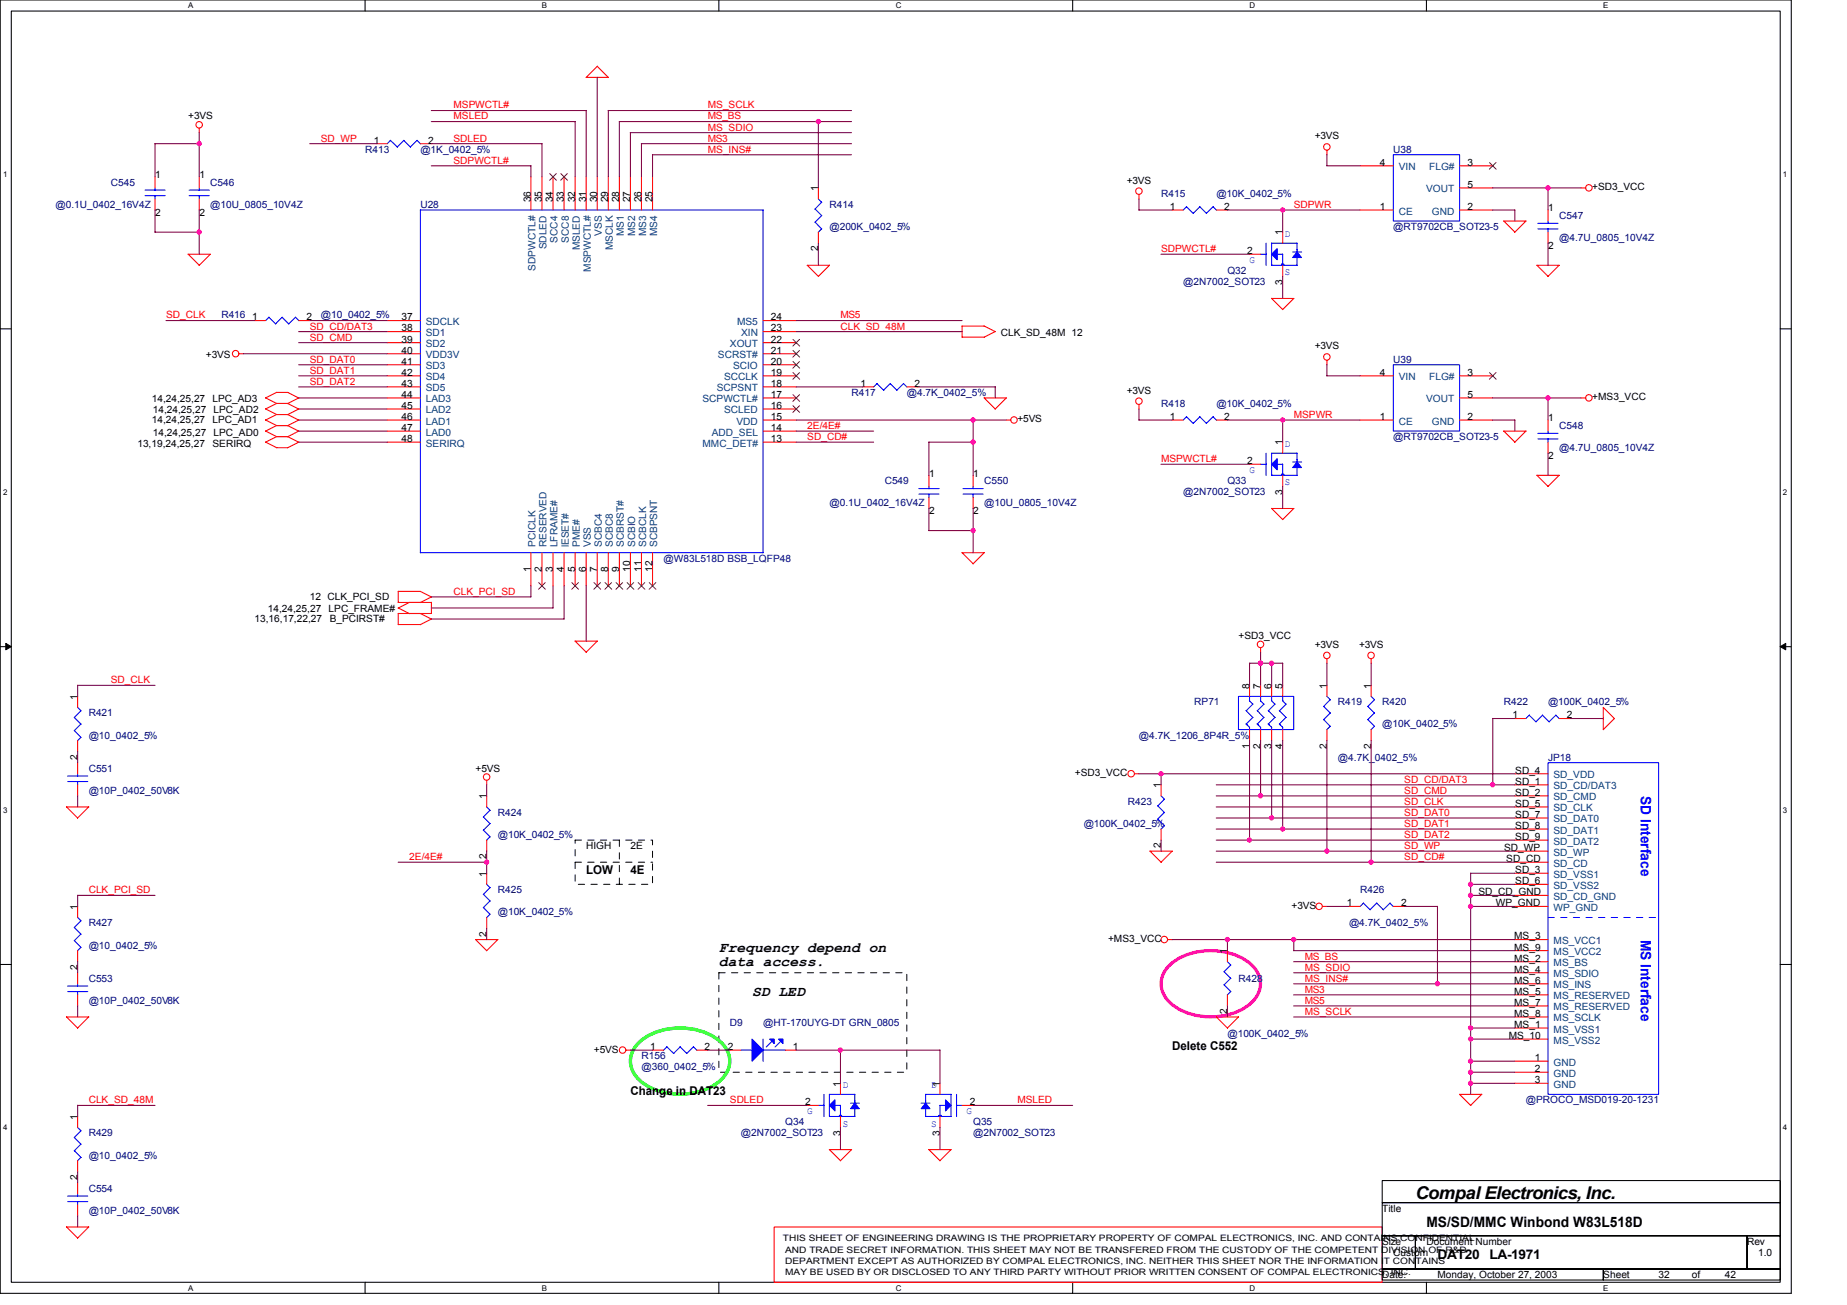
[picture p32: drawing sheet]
<svg xmlns="http://www.w3.org/2000/svg" width="297mm" height="210mm" viewBox="0 0 297 210" stroke-linecap="round" stroke-linejoin="round" font-family="sans-serif">
<defs><g id="words">
<text font-size="2.8" x="227.6" y="192.8">Compal Electronics, Inc.</text>
<g font-size="2.3" fill="#00f">
<text x="263.9" y="128" transform="rotate(90 263.9 128)">SD Interface</text>
<text x="263.9" y="151.1" transform="rotate(90 263.9 151.1)">MS Interface</text>
</g>
<g font-size="2.3">
<text x="115.6" y="153.1">Frequency depend on</text>
<text x="115.6" y="155.4">data access.</text>
<text x="120.9" y="160.2">SD LED</text>
<text x="229.4" y="197.4">MS/SD/MMC Winbond W83L518D</text>
</g>
<g font-size="2.1">
<text x="231.2" y="202.5">DAT20</text>
<text x="239.6" y="202.5">LA-1971</text>
</g>
<g font-size="1.9">
<text x="94.3" y="140.5">LOW</text>
<text x="101.4" y="140.5">4E</text>
<text x="188.5" y="169">Delete C552</text>
<text x="101.4" y="176.1">Change in DAT23</text>
</g>
<g font-size="1.6" fill="#f00">
<text x="72.9" y="17.4">MSPWCTL#</text>
<text x="113.8" y="17.4">MS_SCLK</text>
<text x="51.6" y="22.8">SD_WP</text>
<text x="72.9" y="19.2">MSLED</text>
<text x="72.9" y="22.8">SDLED</text>
<text x="113.8" y="21">MS_SDIO</text>
<text x="113.8" y="19.2">MS_BS</text>
<text x="113.8" y="22.8">MS3</text>
<text x="72.9" y="26.3">SDPWCTL#</text>
<text x="113.8" y="24.6">MS_INS#</text>
<text x="208.1" y="33.4">SDPWR</text>
<text x="186.7" y="40.6">SDPWCTL#</text>
<text x="26.7" y="51.2">SD_CLK</text>
<text x="49.8" y="53">SD_CD/DAT3</text>
<text x="135.2" y="53">CLK_SD_48M</text>
<text x="135.2" y="51.2">MS5</text>
<text x="49.8" y="54.8">SD_CMD</text>
<text x="49.8" y="58.3">SD_DAT0</text>
<text x="49.8" y="60.1">SD_DAT1</text>
<text x="49.8" y="61.9">SD_DAT2</text>
<text x="129.8" y="70.8">SD_CD#</text>
<text x="129.8" y="69">2E/4E#</text>
<text x="208.1" y="67.2">MSPWR</text>
<text x="186.7" y="74.3">MSPWCTL#</text>
<text x="72.9" y="95.7">CLK_PCI_SD</text>
<text x="17.8" y="109.9">SD_CLK</text>
<text x="225.8" y="125.9">SD_CD/DAT3</text>
<text x="225.8" y="131.2">SD_DAT0</text>
<text x="225.8" y="129.5">SD_CLK</text>
<text x="225.8" y="127.7">SD_CMD</text>
<text x="225.8" y="133">SD_DAT1</text>
<text x="225.8" y="134.8">SD_DAT2</text>
<text x="225.8" y="136.6">SD_WP</text>
<text x="14.3" y="143.7">CLK_PCI_SD</text>
<text x="65.8" y="138.3">2E/4E#</text>
<text x="225.8" y="138.3">SD_CD#</text>
<text x="209.8" y="154.3">MS_BS</text>
<text x="209.8" y="159.7">MS3</text>
<text x="209.8" y="161.5">MS5</text>
<text x="209.8" y="157.9">MS_INS#</text>
<text x="209.8" y="156.1">MS_SDIO</text>
<text x="209.8" y="163.2">MS_SCLK</text>
<text x="14.3" y="177.5">CLK_SD_48M</text>
<text x="117.4" y="177.5">SDLED</text>
<text x="163.6" y="177.5">MSLED</text>
</g>
<g font-size="1.6">
<text x="30.3" y="19.2">+3VS</text>
<text x="60.1" y="23.1">1</text>
<text x="68.9" y="23.1">2</text>
<text x="211.5" y="22.4">+3VS</text>
<text x="25" y="28.6">1</text>
<text x="32.1" y="28.6">1</text>
<text x="181.2" y="29.5">+3VS</text>
<text x="221.9" y="26.6">4</text>
<text x="236" y="26.6">3</text>
<text x="25" y="34.7">2</text>
<text x="32.1" y="34.7">2</text>
<text x="85.4" y="32.5" transform="rotate(-90 85.4 32.5)">36</text>
<text x="87.1" y="32.5" transform="rotate(-90 87.1 32.5)">35</text>
<text x="88.9" y="32.5" transform="rotate(-90 88.9 32.5)">34</text>
<text x="90.7" y="32.5" transform="rotate(-90 90.7 32.5)">33</text>
<text x="92.5" y="32.5" transform="rotate(-90 92.5 32.5)">32</text>
<text x="94.3" y="32.5" transform="rotate(-90 94.3 32.5)">31</text>
<text x="96" y="32.5" transform="rotate(-90 96 32.5)">30</text>
<text x="97.8" y="32.5" transform="rotate(-90 97.8 32.5)">29</text>
<text x="99.6" y="32.5" transform="rotate(-90 99.6 32.5)">28</text>
<text x="101.4" y="32.5" transform="rotate(-90 101.4 32.5)">27</text>
<text x="103.1" y="32.5" transform="rotate(-90 103.1 32.5)">26</text>
<text x="104.9" y="32.5" transform="rotate(-90 104.9 32.5)">25</text>
<text x="131.6" y="30.8" transform="rotate(-90 131.6 30.8)">1</text>
<text x="188.1" y="33.8">1</text>
<text x="196.9" y="33.8">2</text>
<text x="221.9" y="33.8">1</text>
<text x="236" y="33.8">2</text>
<text x="236" y="30.2">5</text>
<text x="249" y="34">1</text>
<text x="256.1" y="30.6">+SD3_VCC</text>
<text x="131.6" y="40.4" transform="rotate(-90 131.6 40.4)">2</text>
<text x="200.6" y="40.9">2</text>
<text x="206.3" y="37.9" transform="rotate(-90 206.3 37.9)">1</text>
<text x="249" y="40">2</text>
<text x="206.3" y="45.8" transform="rotate(-90 206.3 45.8)">3</text>
<text x="40.6" y="51.5">1</text>
<text x="49.3" y="51.5">2</text>
<text x="64.6" y="53.3">38</text>
<text x="64.6" y="51.5">37</text>
<text x="124" y="53.3">23</text>
<text x="124" y="51.5">24</text>
<text x="33.1" y="57.6">+3VS</text>
<text x="64.6" y="56.9">40</text>
<text x="64.6" y="55.1">39</text>
<text x="64.6" y="58.7">41</text>
<text x="124" y="58.7">20</text>
<text x="124" y="55.1">22</text>
<text x="124" y="56.9">21</text>
<text x="160.9" y="54.1">CLK_SD_48M 12</text>
<text x="211.5" y="56.2">+3VS</text>
<text x="24.4" y="64.7">14,24,25,27</text>
<text x="34.2" y="64.7">LPC_AD3</text>
<text x="64.6" y="65.8">45</text>
<text x="64.6" y="60.4">42</text>
<text x="64.6" y="64">44</text>
<text x="64.6" y="62.2">43</text>
<text x="124" y="65.8">16</text>
<text x="124" y="64">17</text>
<text x="124" y="62.2">18</text>
<text x="124" y="60.4">19</text>
<text x="138.4" y="62.2">1</text>
<text x="147.1" y="62.2">2</text>
<text x="181.2" y="63.3">+3VS</text>
<text x="221.9" y="60.4">4</text>
<text x="236" y="60.4">3</text>
<text x="236" y="64">5</text>
<text x="256.1" y="64.4">+MS3_VCC</text>
<text x="22.1" y="71.8">13,19,24,25,27</text>
<text x="24.4" y="68.1">14,24,25,27</text>
<text x="24.6" y="70.1">14,24,25,27</text>
<text x="24.6" y="66.5">14,24,25,27</text>
<text x="34.2" y="68.1">LPC_AD1</text>
<text x="34.2" y="71.8">SERIRQ</text>
<text x="34.4" y="70.1">LPC_AD0</text>
<text x="34.4" y="66.5">LPC_AD2</text>
<text x="64.6" y="71.1">48</text>
<text x="64.6" y="69.3">47</text>
<text x="64.6" y="67.5">46</text>
<text x="124" y="71.1">13</text>
<text x="124" y="69.3">14</text>
<text x="124" y="67.5">15</text>
<text x="163.6" y="67.9">+5VS</text>
<text x="188.1" y="67.5">1</text>
<text x="196.9" y="67.5">2</text>
<text x="206.3" y="71.6" transform="rotate(-90 206.3 71.6)">1</text>
<text x="221.9" y="67.5">1</text>
<text x="236" y="67.5">2</text>
<text x="249" y="67.8">1</text>
<text x="149.4" y="76.6">1</text>
<text x="156.5" y="76.6">1</text>
<text x="200.6" y="74.7">2</text>
<text x="249" y="73.8">2</text>
<text x="149.4" y="82.7">2</text>
<text x="156.5" y="82.7">2</text>
<text x="206.3" y="79.6" transform="rotate(-90 206.3 79.6)">3</text>
<text x="85.4" y="92" transform="rotate(-90 85.4 92)">1</text>
<text x="87.1" y="92" transform="rotate(-90 87.1 92)">2</text>
<text x="88.9" y="92" transform="rotate(-90 88.9 92)">3</text>
<text x="90.7" y="92" transform="rotate(-90 90.7 92)">4</text>
<text x="92.5" y="92" transform="rotate(-90 92.5 92)">5</text>
<text x="94.3" y="92" transform="rotate(-90 94.3 92)">6</text>
<text x="96" y="92" transform="rotate(-90 96 92)">7</text>
<text x="97.8" y="92" transform="rotate(-90 97.8 92)">8</text>
<text x="99.6" y="92" transform="rotate(-90 99.6 92)">9</text>
<text x="101.4" y="92" transform="rotate(-90 101.4 92)">10</text>
<text x="103.1" y="92" transform="rotate(-90 103.1 92)">11</text>
<text x="104.9" y="92" transform="rotate(-90 104.9 92)">12</text>
<text x="40.9" y="100.1">13,16,17,22,27</text>
<text x="43.1" y="98.5">14,24,25,27</text>
<text x="49.8" y="96.6">12 CLK_PCI_SD</text>
<text x="52.8" y="98.5">LPC_FRAME#</text>
<text x="53" y="100.1">B_PCIRST#</text>
<text x="199.2" y="102.8">+SD3_VCC</text>
<text x="211.5" y="104.2">+3VS</text>
<text x="218.6" y="104.2">+3VS</text>
<text x="12.5" y="112.5" transform="rotate(-90 12.5 112.5)">1</text>
<text x="200.9" y="110.8" transform="rotate(-90 200.9 110.8)">8</text>
<text x="202.7" y="110.8" transform="rotate(-90 202.7 110.8)">7</text>
<text x="204.5" y="110.8" transform="rotate(-90 204.5 110.8)">6</text>
<text x="206.3" y="110.8" transform="rotate(-90 206.3 110.8)">5</text>
<text x="213.4" y="110.8" transform="rotate(-90 213.4 110.8)">1</text>
<text x="220.5" y="110.8" transform="rotate(-90 220.5 110.8)">1</text>
<text x="243.3" y="115.5">1</text>
<text x="252" y="115.5">2</text>
<text x="12.5" y="122.2" transform="rotate(-90 12.5 122.2)">2</text>
<text x="76.5" y="124.1">+5VS</text>
<text x="172.9" y="124.8">+SD3_VCC</text>
<text x="200.9" y="120.5" transform="rotate(-90 200.9 120.5)">1</text>
<text x="202.7" y="120.5" transform="rotate(-90 202.7 120.5)">2</text>
<text x="204.5" y="120.5" transform="rotate(-90 204.5 120.5)">3</text>
<text x="206.3" y="120.5" transform="rotate(-90 206.3 120.5)">4</text>
<text x="213.4" y="120.5" transform="rotate(-90 213.4 120.5)">2</text>
<text x="220.5" y="120.5" transform="rotate(-90 220.5 120.5)">2</text>
<text x="243.7" y="124.4">SD_4</text>
<text x="78.2" y="128.5" transform="rotate(-90 78.2 128.5)">1</text>
<text x="186.7" y="126.8" transform="rotate(-90 186.7 126.8)">1</text>
<text x="243.7" y="126.2">SD_1</text>
<text x="243.7" y="128">SD_2</text>
<text x="243.7" y="129.8">SD_5</text>
<text x="243.7" y="131.6">SD_7</text>
<text x="94.3" y="136.6">HIGH</text>
<text x="101.4" y="136.6">2E</text>
<text x="186.7" y="136.5" transform="rotate(-90 186.7 136.5)">2</text>
<text x="241.9" y="136.9">SD_WP</text>
<text x="243.7" y="133.3">SD_8</text>
<text x="243.7" y="135.1">SD_9</text>
<text x="78.2" y="141" transform="rotate(-90 78.2 141)">1</text>
<text x="78.2" y="138.2" transform="rotate(-90 78.2 138.2)">2</text>
<text x="237.8" y="144">SD_CD_GND</text>
<text x="242.2" y="138.7">SD_CD</text>
<text x="243.7" y="142.2">SD_6</text>
<text x="243.7" y="140.4">SD_3</text>
<text x="12.5" y="146.3" transform="rotate(-90 12.5 146.3)">1</text>
<text x="207.7" y="146.2">+3VS</text>
<text x="216.6" y="145.8">1</text>
<text x="225.3" y="145.8">2</text>
<text x="240.6" y="145.8">WP_GND</text>
<text x="78.2" y="150.7" transform="rotate(-90 78.2 150.7)">2</text>
<text x="178.2" y="151.5">+MS3_VCC</text>
<text x="197.4" y="153.4" transform="rotate(-90 197.4 153.4)">1</text>
<text x="243.5" y="154.7">MS_2</text>
<text x="243.5" y="151.1">MS_3</text>
<text x="243.5" y="152.9">MS_9</text>
<text x="12.5" y="156" transform="rotate(-90 12.5 156)">2</text>
<text x="243.5" y="156.4">MS_4</text>
<text x="243.5" y="160">MS_5</text>
<text x="243.5" y="158.2">MS_6</text>
<text x="243.5" y="161.8">MS_7</text>
<text x="197.4" y="163.1" transform="rotate(-90 197.4 163.1)">2</text>
<text x="242.6" y="167.1">MS_10</text>
<text x="243.5" y="165.3">MS_1</text>
<text x="243.5" y="163.6">MS_8</text>
<text x="95.5" y="169.3">+5VS</text>
<text x="104.6" y="168.9">1</text>
<text x="113.3" y="168.9">2</text>
<text x="117" y="168.9">2</text>
<text x="127.5" y="168.9">1</text>
<text x="246.8" y="170.7">1</text>
<text x="246.8" y="172.4">2</text>
<text x="129.5" y="177.8">2</text>
<text x="135.1" y="174.8" transform="rotate(-90 135.1 174.8)">1</text>
<text x="151.1" y="174.8" transform="rotate(-90 151.1 174.8)">1</text>
<text x="156" y="177.8">2</text>
<text x="246.8" y="174.2">3</text>
<text x="12.5" y="180.1" transform="rotate(-90 12.5 180.1)">1</text>
<text x="135.1" y="182.7" transform="rotate(-90 135.1 182.7)">3</text>
<text x="151.1" y="182.7" transform="rotate(-90 151.1 182.7)">3</text>
<text x="12.5" y="189.8" transform="rotate(-90 12.5 189.8)">2</text>
<text x="222.3" y="194.9">Title</text>
<text x="222.3" y="200.2">Size</text>
<text x="224.1" y="202">Custom</text>
<text x="229.4" y="200.2">Document Number</text>
<text x="281" y="200.2">Rev</text>
<text x="282.7" y="202">1.0</text>
<text x="222.3" y="205.5">Date:</text>
<text x="231.2" y="205.5">Monday, October 27, 2003</text>
<text x="257.8" y="205.5">Sheet</text>
<text x="266.7" y="205.5">32</text>
<text x="272.1" y="205.5">of</text>
<text x="277.4" y="205.5">42</text>
</g>
<g font-size="1.6" fill="#000080">
<text x="17.8" y="29.9">C545</text>
<text x="33.8" y="29.9">C546</text>
<text x="58.7" y="24.6">R413</text>
<text x="67.6" y="24.6">@1K_0402_5%</text>
<text x="224.1" y="24.6">U38</text>
<text x="8.9" y="33.4">@0.1U_0402_16V4Z</text>
<text x="33.8" y="33.4">@10U_0805_10V4Z</text>
<text x="67.6" y="33.4">U28</text>
<text x="133.4" y="33.4">R414</text>
<text x="186.7" y="31.7">R415</text>
<text x="195.6" y="31.7">@10K_0402_5%</text>
<text x="250.7" y="35.2">C547</text>
<text x="133.4" y="37">@200K_0402_5%</text>
<text x="224.1" y="37">@RT9702CB_SOT23-5</text>
<text x="250.7" y="38.8">@4.7U_0805_10V4Z</text>
<text x="190.3" y="45.9">@2N7002_SOT23</text>
<text x="197.4" y="44.1">Q32</text>
<text x="35.6" y="51.2">R416</text>
<text x="51.6" y="51.2">@10_0402_5%</text>
<text x="224.1" y="58.3">U39</text>
<text x="136.9" y="63.7">R417</text>
<text x="145.8" y="63.7">@4.7K_0402_5%</text>
<text x="186.7" y="65.4">R418</text>
<text x="195.6" y="65.4">@10K_0402_5%</text>
<text x="224.1" y="70.8">@RT9702CB_SOT23-5</text>
<text x="250.7" y="69">C548</text>
<text x="142.3" y="77.9">C549</text>
<text x="158.3" y="77.9">C550</text>
<text x="197.4" y="77.9">Q33</text>
<text x="250.7" y="72.6">@4.7U_0805_10V4Z</text>
<text x="133.4" y="81.4">@0.1U_0402_16V4Z</text>
<text x="158.3" y="81.4">@10U_0805_10V4Z</text>
<text x="190.3" y="79.7">@2N7002_SOT23</text>
<text x="106.7" y="90.3">@W83L518D BSB_LQFP48</text>
<text x="192.1" y="113.5">RP71</text>
<text x="215.2" y="113.5">R419</text>
<text x="222.3" y="113.5">R420</text>
<text x="241.8" y="113.5">R422</text>
<text x="249" y="113.5">@100K_0402_5%</text>
<text x="14.3" y="115.2">R421</text>
<text x="14.3" y="118.8">@10_0402_5%</text>
<text x="183.2" y="118.8">@4.7K_1206_8P4R_5%</text>
<text x="222.3" y="117">@10K_0402_5%</text>
<text x="14.3" y="124.1">C551</text>
<text x="215.2" y="122.3">@4.7K_0402_5%</text>
<text x="249" y="122.3">JP18</text>
<text x="14.3" y="127.7">@10P_0402_50V8K</text>
<text x="80" y="131.2">R424</text>
<text x="181.4" y="129.5">R423</text>
<text x="80" y="134.8">@10K_0402_5%</text>
<text x="174.3" y="133">@100K_0402_5%</text>
<text x="80" y="143.7">R425</text>
<text x="218.7" y="143.7">R426</text>
<text x="14.3" y="149">R427</text>
<text x="80" y="147.2">@10K_0402_5%</text>
<text x="217" y="149">@4.7K_0402_5%</text>
<text x="14.3" y="152.6">@10_0402_5%</text>
<text x="14.3" y="157.9">C553</text>
<text x="14.3" y="161.5">@10P_0402_50V8K</text>
<text x="199.2" y="157.9">R428</text>
<text x="117.4" y="165">D9</text>
<text x="122.7" y="165">@HT-170UYG-DT GRN_0805</text>
<text x="197.4" y="166.8">@100K_0402_5%</text>
<text x="103.2" y="170.3">R156</text>
<text x="103.2" y="172.1">@360_0402_5%</text>
<text x="245.4" y="177.5">@PROCO_MSD019-20-1231</text>
<text x="14.3" y="182.8">R429</text>
<text x="119.2" y="182.8">@2N7002_SOT23</text>
<text x="126.3" y="181">Q34</text>
<text x="156.5" y="181">Q35</text>
<text x="156.5" y="182.8">@2N7002_SOT23</text>
<text x="14.3" y="186.4">@10_0402_5%</text>
<text x="14.3" y="191.7">C554</text>
<text x="14.3" y="195.2">@10P_0402_50V8K</text>
</g>
<g font-size="1.6" fill="#004080">
<text x="225" y="27.4">VIN</text>
<text x="229.8" y="27.4">FLG#</text>
<text x="225" y="34.5">CE</text>
<text x="229.4" y="30.9">VOUT</text>
<text x="230.3" y="34.5">GND</text>
<text x="87.9" y="40.1" transform="rotate(-90 87.9 40.1)">SDLED</text>
<text x="89.7" y="39" transform="rotate(-90 89.7 39)">SCC4</text>
<text x="91.5" y="39" transform="rotate(-90 91.5 39)">SCC8</text>
<text x="93.2" y="40.3" transform="rotate(-90 93.2 40.3)">MSLED</text>
<text x="96.8" y="37.9" transform="rotate(-90 96.8 37.9)">VSS</text>
<text x="98.6" y="40.3" transform="rotate(-90 98.6 40.3)">MSCLK</text>
<text x="100.3" y="38" transform="rotate(-90 100.3 38)">MS1</text>
<text x="102.1" y="38" transform="rotate(-90 102.1 38)">MS2</text>
<text x="103.9" y="38" transform="rotate(-90 103.9 38)">MS3</text>
<text x="105.7" y="38" transform="rotate(-90 105.7 38)">MS4</text>
<text x="86.1" y="43.6" transform="rotate(-90 86.1 43.6)">SDPWCTL#</text>
<text x="95" y="43.7" transform="rotate(-90 95 43.7)">MSPWCTL#</text>
<text x="68.5" y="52.3">SDCLK</text>
<text x="118.5" y="52.3">MS5</text>
<text x="68.5" y="57.6">VDD3V</text>
<text x="68.5" y="55.8">SD2</text>
<text x="68.5" y="59.4">SD3</text>
<text x="68.5" y="54.1">SD1</text>
<text x="115.5" y="57.6">SCRST#</text>
<text x="117.4" y="55.8">XOUT</text>
<text x="117.9" y="59.4">SCIO</text>
<text x="119.2" y="54.1">XIN</text>
<text x="68.5" y="61.2">SD4</text>
<text x="68.5" y="64.7">LAD3</text>
<text x="68.5" y="62.9">SD5</text>
<text x="113" y="64.7">SCPWCTL#</text>
<text x="115.3" y="62.9">SCPSNT</text>
<text x="116.5" y="61.2">SCCLK</text>
<text x="225" y="61.2">VIN</text>
<text x="229.4" y="64.7">VOUT</text>
<text x="229.8" y="61.2">FLG#</text>
<text x="68.5" y="66.5">LAD2</text>
<text x="68.5" y="71.8">SERIRQ</text>
<text x="68.5" y="70.1">LAD0</text>
<text x="68.5" y="68.3">LAD1</text>
<text x="113" y="71.8">MMC_DET#</text>
<text x="114.5" y="70.1">ADD_SEL</text>
<text x="116.5" y="66.5">SCLED</text>
<text x="118.4" y="68.3">VDD</text>
<text x="225" y="68.3">CE</text>
<text x="230.3" y="68.3">GND</text>
<text x="86.1" y="88" transform="rotate(-90 86.1 88)">PCICLK</text>
<text x="87.9" y="88" transform="rotate(-90 87.9 88)">RESERVED</text>
<text x="89.7" y="88" transform="rotate(-90 89.7 88)">LFRAME#</text>
<text x="91.5" y="88" transform="rotate(-90 91.5 88)">lESET#</text>
<text x="93.2" y="88" transform="rotate(-90 93.2 88)">PME#</text>
<text x="95" y="88" transform="rotate(-90 95 88)">VSS</text>
<text x="96.8" y="88" transform="rotate(-90 96.8 88)">SCBC4</text>
<text x="98.6" y="88" transform="rotate(-90 98.6 88)">SCBC8</text>
<text x="100.3" y="88" transform="rotate(-90 100.3 88)">SCBRST#</text>
<text x="102.1" y="88" transform="rotate(-90 102.1 88)">SCBIO</text>
<text x="103.9" y="88" transform="rotate(-90 103.9 88)">SCBCLK</text>
<text x="105.7" y="88" transform="rotate(-90 105.7 88)">SCBPSNT</text>
<text x="249.8" y="125.2">SD_VDD</text>
<text x="249.8" y="127">SD_CD/DAT3</text>
<text x="249.8" y="128.7">SD_CMD</text>
<text x="249.8" y="130.5">SD_CLK</text>
<text x="249.8" y="132.3">SD_DAT0</text>
<text x="249.8" y="134.1">SD_DAT1</text>
<text x="249.8" y="135.8">SD_DAT2</text>
<text x="249.8" y="137.6">SD_WP</text>
<text x="249.8" y="143">SD_VSS2</text>
<text x="249.8" y="139.4">SD_CD</text>
<text x="249.8" y="141.2">SD_VSS1</text>
<text x="249.8" y="144.7">SD_CD_GND</text>
<text x="249.8" y="146.5">WP_GND</text>
<text x="249.8" y="155.4">MS_BS</text>
<text x="249.8" y="151.8">MS_VCC1</text>
<text x="249.8" y="153.6">MS_VCC2</text>
<text x="249.8" y="157.2">MS_SDIO</text>
<text x="249.8" y="160.7">MS_RESERVED</text>
<text x="249.8" y="159">MS_INS</text>
<text x="249.8" y="166.1">MS_VSS1</text>
<text x="249.8" y="162.5">MS_RESERVED</text>
<text x="249.8" y="164.3">MS_SCLK</text>
<text x="249.8" y="167.9">MS_VSS2</text>
<text x="249.8" y="171.4">GND</text>
<text x="249.8" y="173.2">GND</text>
<text x="249.8" y="175">GND</text>
</g>
<g font-size="1.6" fill="#00f">
<text x="206.6" y="38.1">D</text>
<text x="201" y="42.3">G</text>
<text x="206.6" y="44.3">S</text>
<text x="206.6" y="71.9">D</text>
<text x="201" y="76.1">G</text>
<text x="206.6" y="78.1">S</text>
<text x="129.8" y="179.2">G</text>
<text x="135.5" y="175">D</text>
<text x="149.8" y="175">D</text>
<text x="155.4" y="179.2">G</text>
<text x="135.5" y="181.2">S</text>
<text x="149.8" y="181.2">S</text>
</g>
<g font-size="1.4">
<text x="125.9" y="199.7">THIS SHEET OF ENGINEERING DRAWING IS THE PROPRIETARY PROPERTY OF COMPAL ELECTRONICS, INC. AND CONTAINS CONFIDENTIAL</text>
<text x="126.3" y="201.5">AND TRADE SECRET INFORMATION. THIS SHEET MAY NOT BE TRANSFERED FROM THE CUSTODY OF THE COMPETENT DIVISION OF R&amp;D</text>
<text x="126.3" y="203.2">DEPARTMENT EXCEPT AS AUTHORIZED BY COMPAL ELECTRONICS, INC. NEITHER THIS SHEET NOR THE INFORMATION IT CONTAINS</text>
<text x="126.3" y="205">MAY BE USED BY OR DISCLOSED TO ANY THIRD PARTY WITHOUT PRIOR WRITTEN CONSENT OF COMPAL ELECTRONICS, INC.</text>
</g>
<g font-size="1.3">
<text x="30.3" y="1.3">A</text>
<text x="87.2" y="1.3">B</text>
<text x="144.1" y="1.3">C</text>
<text x="201" y="1.3">D</text>
<text x="257.8" y="1.3">E</text>
<text x=".5" y="28.5">1</text>
<text x="286.7" y="28.5">1</text>
<text x=".5" y="79.6">2</text>
<text x="286.7" y="79.6">2</text>
<text x=".5" y="130.7">3</text>
<text x="286.7" y="130.7">3</text>
<text x=".5" y="181.8">4</text>
<text x="286.7" y="181.8">4</text>
<text x="30.3" y="207.6">A</text>
<text x="87.2" y="207.6">B</text>
<text x="144.1" y="207.6">C</text>
<text x="201" y="207.6">D</text>
<text x="257.8" y="207.6">E</text>
</g>
</g></defs>
<path d="M0 0h288.1v208h-288.1zM1.8 1.8h284.5v204.4h-284.5z" fill="none" stroke="#000" stroke-width=".17"/>
<g fill="#fff">
<path d="M30.2 .2h.9v1.4h-.9z"/>
<path d="M30.2 206.4h.9v1.5h-.9z"/>
</g>
<path d="M58.7 0v1.8M58.7 206.2v1.8" fill="none" stroke="#000" stroke-width=".17"/>
<g fill="#fff">
<path d="M87.2 .2h.8v1.4h-.8z"/>
<path d="M87.2 206.4h.8v1.5h-.8z"/>
</g>
<path d="M115.6 0v1.8M115.6 206.2v1.8" fill="none" stroke="#000" stroke-width=".17"/>
<g fill="#fff">
<path d="M144.1 .2h.9v1.4h-.9z"/>
<path d="M144.1 206.4h.9v1.5h-.9z"/>
</g>
<path d="M172.5 0v1.8M172.5 206.2v1.8" fill="none" stroke="#000" stroke-width=".17"/>
<g fill="#fff">
<path d="M201 .2h.9v1.4h-.9z"/>
<path d="M201 206.4h.9v1.5h-.9z"/>
</g>
<path d="M229.4 0v1.8M229.4 206.2v1.8" fill="none" stroke="#000" stroke-width=".17"/>
<g fill="#fff">
<path d="M257.8 .2h.9v1.4h-.9z"/>
<path d="M257.8 206.4h.9v1.5h-.9z"/>
<path d="M.5 27.3h.7v1.4h-.7z"/>
<path d="M286.7 27.3h.7v1.4h-.7z"/>
<path d="M.5 78.4h.7v1.5h-.7z"/>
<path d="M286.7 78.4h.7v1.5h-.7z"/>
</g>
<path d="M0 52.9h1.8M286.3 52.9h1.8" fill="none" stroke="#000" stroke-width=".17"/>
<g fill="#fff">
<path d="M.5 129.6h.7v1.4h-.7z"/>
<path d="M286.7 129.6h.7v1.4h-.7z"/>
</g>
<path d="M0 104h1.8M286.3 104h1.8" fill="none" stroke="#000" stroke-width=".17"/>
<path d="M.9 103.5l.9 .5-.9 .5zM286.3 104l.9-.5v1z" fill="#000" stroke="#000" stroke-width=".16"/>
<g fill="#fff">
<path d="M.5 180.7h.7v1.4h-.7z"/>
<path d="M286.7 180.7h.7v1.4h-.7z"/>
</g>
<path d="M0 155.1h1.8M286.3 155.1h1.8M222.3 189.9h64v3.5h-64zM222.3 193.4h64v5.4h-64zM222.3 198.8h5.3v5.3h-5.3zM227.6 198.8h53.4v5.3h-53.4zM281 198.8h5.3v5.3h-5.3zM222.3 204.1h35.5v1.8h-35.5zM257.8 204.1h28.5v1.8h-28.5z" fill="none" stroke="#000" stroke-width=".17"/>
<path d="M92.5 138.7h12.5M92.5 135.1h12.4v7.1h-12.4v-7.1M99.6 135.1v7.2M115.6 156.5h30.2v16h-30.2v-16" fill="none" stroke="#000" stroke-width=".16" stroke-dasharray="1 1 1 1 1 1 1 1"/>
<g fill="none" stroke="#f00" stroke-width=".17">
<path d="M94.3 12.4h3.5M96.1 10.7l1.8 1.8M96.1 10.6l-1.8 1.8M24.9 28.4v1.8M24.9 32v1.8M32 20.6v.8M32 28.4v1.8M32 32v1.8M60.5 23.1h1.8M67.6 23.1h1.8M85.4 28.4v5.4M87.2 28.4v5.4"/>
<path d="M88.9 28.4v5.4M90.7 28.4v5.4M92.5 28.4v5.4M94.3 28.4v5.4M96.1 28.4v5.4M97.8 28.4v5.4M99.6 28.4v5.4M101.4 28.4v5.4M103.2 28.4v5.4M104.9 28.4v5.4M131.6 30.2v1.8M131.6 37.3v1.8"/>
<path d="M183.2 31.3v.7M188.5 33.8h1.8M195.6 33.8h1.8M206.3 37.3v1.8M213.4 24.2v.7M218.7 33.8h5.4M218.7 26.7h5.4M234.7 30.2h5.4M234.7 33.8h5.4M234.7 26.7h5.4M241.8 35.6h3.6l-1.8 1.8zM249 33.8v1.8"/>
<path d="M249 37.3v1.8M254.3 30.2h.7M30.2 40.9l1.8 1.8M30.3 40.9h3.5M33.8 40.9l-1.8 1.8M38.4 56.9h.8M40.9 51.6h1.8M48 51.6h1.8M62.3 56.9h5.3M62.3 51.6h5.3M62.3 55.1h5.3M62.3 58.7h5.3"/>
<path d="M62.3 53.3h5.3M122.7 56.9h5.4M122.7 51.6h5.4M122.7 55.1h5.4M122.7 58.7h5.4M122.7 53.3h5.4M131.6 44.4l1.8-1.7h-3.6l1.8 1.8M158.3 52.4l1.8 .9M158.3 52.5h-3.6v1.8l3.6-.1 1.8-.9M201 40.9h1.7M204.5 48l1.8 1.8M204.5 48h3.6"/>
<path d="M206.3 42.7v1.7M208.1 48l-1.8 1.8M213.4 58v.7M247.2 42.7l1.7 1.8 1.8-1.8M247.2 42.7h3.6M42.7 64l1.8 .9-1.8 .9 1.8 .9-1.8 .9 1.8 .9M42.7 69.3l1.8 .9M42.7 71.1l1.8 .9M44.5 66.7h1.8l1.8 .9M44.5 68.5h1.8l1.8 .9M44.5 70.2h1.8l1.8 .9M44.5 64.9h1.8l1.8 .9"/>
<path d="M44.5 72h1.8M44.5 63.1h1.8l1.8 .9M44.5 68.4l-1.8 .9M44.5 63.1l-1.8 .9M44.5 70.2l-1.8 .9M48 67.6l-1.8 .9M48 69.3l-1.8 1M48 65.8l-1.8 .9M48 64l-1.8 .9M48 71.1l-1.8 .9M62.3 67.6h5.3M62.3 64h5.3"/>
<path d="M62.3 69.3h5.3M62.3 60.5h5.3M62.3 65.8h5.3M62.3 71.1h5.3M62.3 62.2h5.3M122.7 67.6h5.4M122.7 64h5.4M122.7 69.3h5.4M122.7 60.5h5.4M122.7 65.8h5.4M122.7 71.1h5.4M122.7 62.2h5.4"/>
<path d="M138.7 62.2h1.8M145.8 62.2h1.8M149.4 76.5v1.7M156.5 76.5v1.7M158.3 64l1.8 1.8M158.3 64h3.6M161.8 67.6h.8M161.8 64l-1.8 1.8M183.2 65.1v.7M188.5 67.6h1.8M195.6 67.6h1.8M201 74.7h1.7"/>
<path d="M206.3 71.1v1.8M206.3 76.5v1.7M218.7 67.6h5.4M218.7 60.5h5.4M234.7 67.6h5.4M234.7 64h5.4M234.7 60.5h5.4M241.8 69.3l1.8 1.8 1.8-1.8h-3.6M247.2 76.4l1.7 1.9 1.8-1.8M247.2 76.5h3.6M249 67.6v1.7M249 71.1v1.8"/>
<path d="M254.3 64h.7M64 96.9h5.4v1.8h-5.4v1.8M64 95.1v1.8M64 95.1h3.6M64 97.8l1.8 .9M65.8 96.9l-1.8 .9M67.6 98.7l1.8 .9M67.6 95.1l1.8 .9M69.4 99.6l-1.8 .9h-3.6M69.4 96l-1.8 .9M85.4 88.9v5.3M87.2 88.9v5.3"/>
<path d="M88.9 88.9v5.3M90.7 88.9v5.3M92.5 88.9v5.3M94.3 88.9v5.3M96.1 88.9v5.3M97.8 88.9v5.3M99.6 88.9v5.3M101.4 88.9v5.3M103.2 88.9v5.3M104.9 88.9v5.3M149.4 80v1.8M156.5 90.7l-1.8-1.8h3.6l-1.8 1.8"/>
<path d="M156.5 80v1.8M204.5 81.8l1.8 1.8M204.5 81.8h3.6M208.1 81.8l-1.8 1.8M12.5 112v1.8M12.5 119.1v1.8M92.5 103.1l1.8 1.8M92.5 103.1h3.6M96.1 103.1l-1.8 1.8M201 110.2v1.8M201 117.3v1.8M202.7 104.2v.7"/>
<path d="M202.7 110.2v1.8M202.7 117.3v1.8M204.5 110.2v1.8M204.5 117.3v1.8M206.3 110.2v1.8M206.3 117.3v1.8M213.4 106v.7M213.4 110.2v1.8M213.4 117.3v1.8M220.5 106v.7M220.5 110.2v1.8M220.5 117.3v1.8"/>
<path d="M243.6 115.6h1.8M250.7 115.6h1.8M259.6 115.6l-1.8 1.7v-3.5l1.8 1.8M12.5 131.6l-1.8-1.8h3.6l-1.8 1.8M12.5 122.7v1.8M12.5 126.2v1.8M78.3 125.5v.8M78.3 128v1.8M78.3 135.1v1.8M182.5 124.5h.7M186.7 138.7l-1.7-1.8h3.5l-1.8 1.8M186.7 126.2v1.8"/>
<path d="M186.7 133.3v1.8M243.6 129.8h5.4M243.6 136.9h5.4M243.6 124.5h5.4M243.6 126.2h5.4M243.6 128h5.4M243.6 131.6h5.4M243.6 133.3h5.4M243.6 135.1h5.4M243.6 138.7h5.4M12.5 145.8v1.8M12.5 152.9v1.8"/>
<path d="M12.5 156.5v1.7M76.5 151.1l1.8 1.8M76.5 151.1h3.6M78.3 140.5v1.7M78.3 147.6v1.8M80 151.1l-1.8 1.8M187.8 151.1h.7M197.4 152.9v1.8M212.7 145.8h.7M217 145.8h1.7M224.1 145.8h1.7M243.6 151.1h5.4"/>
<path d="M243.6 145.8h5.4M243.6 142.2h5.4M243.6 144h5.4M243.6 154.7h5.4M243.6 156.5h5.4M243.6 158.2h5.4M243.6 152.9h5.4M243.6 140.5h5.4M12.5 165.4l-1.8-1.8h3.6l-1.8 1.8M12.5 160v1.8M12.5 179.6v1.8M100.7 168.9h.7"/>
<path d="M104.9 168.9h1.8M112.1 168.9h1.7M117.4 168.9h1.8M126.3 168.9h1.8M129.8 177.8h1.8M135.2 174.2v1.8M135.2 179.6v1.8M151.2 174.2v1.8M151.2 179.6v1.8M154.7 177.8h1.8M195.6 163.6h3.6l-1.8 1.8zM197.4 160v1.8"/>
<path d="M236.5 177.8l1.8-1.8h-3.6l1.8 1.8M243.6 163.6h5.4M243.6 165.4h5.4M243.6 160h5.4M243.6 161.8h5.4M243.6 167.1h5.4M243.6 170.7h5.4M243.6 172.5h5.4M243.6 174.2h5.4M10.7 197.3l1.8 1.8M10.7 197.4h3.6l-1.8 1.8M12.5 186.7v1.8"/>
<path d="M12.5 190.2v1.8M12.5 193.8v1.8M124.5 197.4h97.8v8.8h-97.8zM133.4 184.9l1.8 1.8M133.4 184.9h3.6M136.9 184.9l-1.8 1.8M149.4 184.9l1.8 1.8M149.4 184.9h3.6M152.9 184.9l-1.8 1.8"/>
<circle cx="32" cy="20.1" r=".52"/>
<circle cx="183.2" cy="30.7" r=".52"/>
<circle cx="213.4" cy="23.6" r=".52"/>
<circle cx="255.5" cy="30.2" r=".52"/>
<circle cx="37.9" cy="56.9" r=".52"/>
<circle cx="213.4" cy="57.4" r=".52"/>
<circle cx="163.1" cy="67.6" r=".52"/>
<circle cx="183.2" cy="64.5" r=".52"/>
<circle cx="255.5" cy="64" r=".52"/>
<circle cx="202.7" cy="103.6" r=".52"/>
<circle cx="213.4" cy="105.4" r=".52"/>
<circle cx="220.5" cy="105.4" r=".52"/>
<circle cx="78.3" cy="125" r=".52"/>
<circle cx="181.9" cy="124.4" r=".52"/>
<circle cx="187.2" cy="151.1" r=".52"/>
<circle cx="212.1" cy="145.8" r=".52"/>
<circle cx="100.1" cy="168.9" r=".52"/>
</g>
<path d="M102.7 167.8a10.6 10.6 0 0 1 11-1.6 5.4 5.4 0 0 1 3.7 4.5 4.8 4.8 0 0 1-2.8 4 11 11 0 0 1-11.3-.5 4 4 0 0 1-.6-6.4z" fill="none" stroke="#0f0" stroke-width=".53"/>
<path d="M188 155.3a10.6 10.6 0 0 1 11.1-1.5 5.4 5.4 0 0 1 3.6 4.4 4.8 4.8 0 0 1-2.7 4 11 11 0 0 1-11.3-.5 4 4 0 0 1-.7-6.4z" fill="none" stroke="#f0f" stroke-width=".53"/>
<g fill="none" stroke="#00f" stroke-width=".17">
<path d="M23.3 31.5h3.3M23.3 30.6h3.3M24.9 30.2v.4M24.9 31.5v.5M30.4 31.5h3.3M30.4 30.6h3.3M32 30.2v.4M32 31.5v.5M62.8 22.6l1.1 1.1M62.8 22.6l-.5 .5M64.9 22.6l1.1 1.1M65 22.6l-1.1 1"/>
<path d="M67.1 22.6l.5 .5M67.1 22.6l-1.1 1M122.7 33.8v55.1M122.7 33.8h-55.1v55.1h55.1M131.1 33.6l1.1 1.1M131.6 32l.6 .6M132.1 32.5l-1 1.1M132.1 34.7l-1 1.1 1.1 1-.6 .6M190.3 33.8l.5-.6 1.1 1.1M193 33.3l1 1M193 33.2l-1.1 1.1M195.1 33.3l.5 .5"/>
<path d="M195.1 33.2l-1.1 1.1M203.6 39.1v3.6M204.5 39.1h4.1M204.5 39.1v3.6M208.6 39.1v1.4M224.1 24.9h10.6v10.7h-10.6zM247.3 36.8h3.3M247.3 35.9h3.3M249 35.6v.3M249 36.8v.5M43.2 51l1.1 1.1M43.3 51l-.6 .6"/>
<path d="M44.3 52.1l1.1-1.1 1.1 1.1M48.1 51.6l-.6-.6-1.1 1.1M202.7 40.9h.9M204.5 42.7h4.1M205.4 40.9h.9v1.8M206.5 42.5v.2M206.5 42.5h-.4v.2M207.9 40.5h1.4M208.6 41.4v1.3M224.1 58.7h10.6v10.6h-10.6zM141.1 61.7l-.6 .5M143.2 61.7l1 1.1"/>
<path d="M143.2 61.7l-1.1 1.1-1.1-1.1M145.3 61.7l.6 .6M145.3 61.7l-1.1 1.1M147.8 79.5h3.2M147.8 78.6h3.2M149.4 78.2v.4M149.4 79.5v.5M154.9 79.5h3.2M154.9 78.6h3.2M156.5 78.2v.4M156.5 79.5v.5M193 67l1 1.1"/>
<path d="M193 67l-1.1 1.1-1.1-1.1-.5 .6M195.1 67l.5 .6M195.1 67l-1.1 1.1M202.7 74.7h.9M203.6 72.9v3.6M204.5 72.9h4.1M204.5 72.9v3.6h4.1M205.4 74.7h.9v1.8M206.5 76.3v.2M206.5 76.3h-.4v.2M207.9 74.3h1.4M208.6 72.9v1.4"/>
<path d="M208.6 75.2v1.3M247.3 70.6h3.3M247.3 69.7h3.3M249 69.3v.4M249 70.6v.5M12 115.4l1 1.1-1.1 1 1.1 1.1-.5 .5M12.5 113.8l.5 .5M13 114.3l-1.1 1.1M199.2 112h8.9v5.3h-8.9zM200.4 116.4l.6 .6M200.4 114.3l1.1 1.1M200.9 112.7l.6 .6"/>
<path d="M201 112v.7M201 117v.3M201.5 115.4l-1.1 1.1M201.5 113.2l-1.1 1.1M202.2 116.4l.5 .6M202.7 112v.8l.6 .5M202.7 117v.3M203.3 113.2l-1.1 1.1 1.1 1.1-1.1 1.1M204.1 116.6l-.1-.2 .5 .6M204.5 112.7l.6 .5-1.1 1.1 1.1 1.1-1.1 1.1M204.5 112v.7M204.5 117v.3"/>
<path d="M205.7 116.4l.6 .6M205.7 114.3l1.1 1.1-1 1.1M206.3 112.7l.5 .5-1 1.1M206.3 112v.7M206.3 117v.3M212.9 113.6l1 1.1M212.9 115.7l1 1.1-.5 .6M213.4 112l.5 .6M213.9 112.5l-1.1 1.1M213.9 114.7l-1.1 1.1M220 113.6l1.1 1.1M220.5 112l.6 .6"/>
<path d="M221 112.5l-1 1.1M221 114.7l-1 1.1 1.1 1-.6 .6M248.1 115l1 1.1M248.1 115l-1.1 1.1-1-1.1-.6 .6M250.2 115l.6 .6M250.2 115l-1.1 1.1M10.9 125.7h3.2M10.9 124.8h3.2M12.5 124.5v.3M12.5 125.7v.5M77.7 131.4l1.1 1.1-1.1 1M77.7 133.5l1.1 1.1-.6 .5"/>
<path d="M78.3 129.8l.5 .5M78.8 130.3l-1.1 1.1M186.2 129.6l1.1 1.1M186.7 128l.6 .6M187.3 128.5l-1.1 1.1M187.3 130.7l-1.1 1.1 1.1 1-.6 .6M249 122.7h17.7v53.3h-17.7zM10.9 159.5h3.2M10.9 158.6h3.2M12 149.2l1 1.1-1.1 1M12 151.3l1 1.1M12.5 158.2v.4"/>
<path d="M12.5 159.5v.5M12.5 147.6l.5 .5-1.1 1.1M13 152.4l-.5 .5M77.7 143.8l1.1 1.1M77.7 146l1.1 1.1M78.3 142.2l.5 .6M78.8 142.8l-1.1 1.1M78.8 144.9l-1.1 1.1M78.8 147l-.6 .6M196.9 156.3l1 1.1-1.1 1M196.9 158.4l1 1.1-.5 .5M197.4 154.7l.5 .5-1.1 1.1"/>
<path d="M218.7 145.8l.6-.6 1.1 1.1M220.3 146.3l1.1-1.1 1.1 1.1M224.1 145.8l-.5-.6-1.1 1.1M107.2 168.4l1.1 1.1M107.3 168.4l-.6 .5M109.4 168.4l1.1 1.1M109.4 168.4l-1.1 1M111.5 168.4l.6 .5M111.5 168.4l-1.1 1M119.2 168.9h1.8M122.7 167.1v3.6M122.7 168.9h3.6"/>
<path d="M124.1 167.5l-.9 .9M125.6 167.5l-1 .9M131.6 177.8h.9M132.5 176v3.6M133.4 176h4.1M133.4 176v3.6M133.4 179.6h4.1M134.3 177.8h.9v1.8M135.3 179.4v.2M135.4 179.4h-.4v.2M136.8 177.4h1.4M137.5 176v1.4"/>
<path d="M137.5 178.3v1.3M148.1 177.4h1.5M148.8 176h4.2M148.8 179.6h4.1M148.9 176v1.4M148.9 178.3v1.3M151 179.4h.3v.2M151 179.4v.2M152.1 177.8h-.9v1.8M152.9 176v3.6M153.8 177.8h.9M153.8 176v3.6"/>
<path d="M10.9 193.3h3.2M10.9 192.4h3.2M12 185.1l1 1.1M12.5 181.4l.5 .5-1.1 1.1 1.1 1M12.5 192v.4M12.5 193.3v.5M13 184l-1.1 1.1M13 186.2l-.5 .5"/>
</g>
<g fill="none" stroke="#804000" stroke-width=".16">
<path d="M88.4 27.9l1.1 1.1M89.5 27.9l-1.1 1.1M90.2 27.9l1.1 1.1M91.2 27.9l-1 1.1M239.5 26.1l1.1 1.1M240.6 26.1l-1.1 1.1M127.5 59.9l1.1 1.1M127.5 58.1l1.1 1.1M127.5 54.6l1.1 1.1M127.5 56.4l1.1 1M128.6 58.1l-1.1 1.1M128.6 59.9l-1.1 1.1"/>
<path d="M128.6 54.6l-1.1 1.1M128.6 56.4l-1.1 1M239.5 59.9l1.1 1.1M240.6 59.9l-1.1 1.1M127.5 65.3l1.1 1M127.5 63.5l1.1 1.1M128.6 65.3l-1.1 1M128.6 63.5l-1.1 1.1M86.6 93.7l1.1 1.1M87.7 93.7l-1.1 1.1M92 93.7l1 1.1M93 93.7l-1.1 1.1"/>
<path d="M95.5 93.7l1.1 1.1M96.6 93.7l-1.1 1.1M97.3 93.7l1.1 1.1M98.4 93.7l-1.1 1.1M99.1 93.7l1.1 1.1M100.1 93.7l-1 1.1M100.9 93.7l1 1.1M101.9 93.7l-1.1 1.1M102.6 93.7l1.1 1.1M103.7 93.7l-1.1 1.1M104.4 93.7l1.1 1.1M105.5 93.7l-1.1 1.1"/>
</g>
<g fill="#00f" stroke="#00f" stroke-width=".17">
<path d="M133.4 177.8l.9-.9v1.8z" fill-rule="evenodd"/>
<path d="M137.5 177.4l.7 .9h-1.4z" fill-rule="evenodd"/>
<path d="M152.1 176.9l.8 .9-.8 .9z" fill-rule="evenodd"/>
<path d="M148.9 177.4l.7 .9h-1.5z" fill-rule="evenodd"/>
<path d="M120.9 167.1l1.8 1.8-1.8 1.8z" fill-rule="evenodd"/>
<path d="M123.8 167.1h.7v.8z" fill-rule="evenodd"/>
<path d="M125.2 167.1h.7v.8z" fill-rule="evenodd"/>
<path d="M205.4 40v1.8l-.9-.9z" fill-rule="evenodd"/>
<path d="M208.6 40.5l.7 .9h-1.4z" fill-rule="evenodd"/>
<path d="M205.4 73.8v1.8l-.9-.9z" fill-rule="evenodd"/>
<path d="M208.6 74.3l.7 .9h-1.4z" fill-rule="evenodd"/>
</g>
<path d="M249 147.6h17.8" fill="none" stroke="#00f" stroke-width=".16" stroke-dasharray="1 1 1 1 1 1 1 1"/>
<g fill="none" stroke="#800040" stroke-width=".17">
<path d="M69.4 17.8h24.9v10.6M69.4 19.6h23.1v8.8M96.1 12.4v16M131.6 19.5v10.7M136.9 19.6l-37.3-.1v8.9M136.9 17.8h-39.1v10.6M24.9 23.1h7.1M24.9 23.1v5.3M24.9 33.8v3.5h7.1M32 21.3v7.1M32 33.8v7.1M49.8 23.1h10.7"/>
<path d="M69.4 23.1h17.8M69.4 26.7l16-.1v1.8M87.2 23.1v5.3M101.4 21.3h35.5M101.4 21.3v7.1M103.1 23.1h33.8M103.2 23.1v5.3M131.6 39.1v3.6M136.9 24.9h-32v3.5M183.2 33.8h5.3M183.2 32v1.8M197.4 33.8h21.3"/>
<path d="M206.3 33.8v3.5M213.4 26.7h5.3M213.4 24.9v1.8M240 30.2h14.3M240 33.8h3.6v1.8M249 30.2v3.6M249 39.1v3.6M26.7 51.6h14.2M39.1 56.9h23.2M48 55.1h14.3M48 58.7h14.3M48 53.3h14.3"/>
<path d="M49.8 51.6h12.5M128 51.6h26.7M128 53.3h26.7M186.7 40.9h14.3M206.3 44.4v3.6M213.4 58.7v1.8M48 60.5h14.3M48 71.1h14.3M48 67.6h14.3M48 62.2h14.3M48 69.3h14.3M48 65.8h14.3"/>
<path d="M48 64h14.3M128 71.1h12.5M128 67.6h33.8M128 62.2h10.7M128 69.3h12.5M147.6 62.2h12.5M149.4 71.1h7.1M149.4 71.1v5.4M156.5 67.5v9M160.1 62.2v1.8M183.2 67.6h5.3M183.2 65.8v1.8"/>
<path d="M186.7 74.7h14.3M197.4 67.6h21.3M206.3 67.5v3.6M206.3 78.2v3.6M213.4 60.5h5.3M240 67.6h3.6v1.7M240 64h14.3M249 64v3.6M249 72.9v3.6M85.4 94.2v1.8h-16M88.9 94.2v3.6h-19.5M90.7 94.2v5.4h-21.3"/>
<path d="M94.3 94.2v8.9M149.4 85.3h7.1M149.4 81.8v3.5M156.5 81.8v7.1M12.5 110.2h12.4M12.5 110.2v1.8M201 110.2l-.1-3.5h5.4v3.5M201 119.1v16M202.7 104.9v5.3M202.7 119.1v8.9M204.5 106.7v3.5M204.5 119.1v12.5"/>
<path d="M206.3 119.1v14.2M213.4 106.7v3.5M213.4 119.1v17.8M220.5 106.7v3.5M220.5 119.1v19.6M243.6 115.6h-3.6l.1 10.6M252.5 115.6h5.3M12.5 120.9v1.8M12.5 128v1.8M64 138.7h14.3M78.3 126.2v1.8M78.3 136.9v3.6"/>
<path d="M183.2 124.5h60.4M186.7 124.4v1.8M186.7 135.1v1.8M195.6 138.7h48M195.6 131.6h48M195.6 135.1h48M195.6 129.8h48M195.6 128h48M195.6 133.3h48M195.6 136.9h48M195.6 126.2h48M12.5 144h12.4"/>
<path d="M12.5 144v1.8M12.5 154.7v1.8M78.3 149.3v1.8M188.5 151.1h55.1M197.4 151.1v1.8M208 152.9h35.6M208 156.5h35.6M208 154.7h35.6M208 158.2h35.6M208.1 151.1v1.8M213.4 145.8h3.6M225.8 145.8h5.4v12.4"/>
<path d="M236.5 144h7.1M236.5 145.8h7.1M236.5 140.5h7.1M236.5 142.2h7.1M236.5 140.4v35.6M12.5 177.8h12.4M12.5 161.8v1.8M12.5 177.8v1.8M101.4 168.9h3.5M113.8 177.8h16M113.8 168.9h3.6M128 168.9h23.2v5.3"/>
<path d="M135.2 168.9v5.3M156.5 177.8h16M197.4 161.8v1.8M208 163.6h35.6M208 160h35.6M208 161.8h35.6M236.5 167.1h7.1M236.5 172.5h7.1M236.5 170.7h7.1M236.5 165.4h7.1M236.5 174.2h7.1M12.5 188.4v1.8"/>
<path d="M12.5 195.6v1.8M135.2 181.3v3.6M151.2 181.3v3.6"/>
</g>
<g fill="#f0f" stroke="#f0f" stroke-width=".17">
<circle cx="32" cy="23.1" r=".35"/>
<circle cx="32" cy="37.3" r=".35"/>
<circle cx="78.3" cy="138.7" r=".35"/>
<circle cx="236.5" cy="165.3" r=".35"/>
<circle cx="236.5" cy="172.5" r=".35"/>
<circle cx="236.5" cy="144" r=".35"/>
<circle cx="236.5" cy="145.8" r=".35"/>
<circle cx="208.1" cy="151.1" r=".35"/>
<circle cx="236.5" cy="170.7" r=".35"/>
<circle cx="236.5" cy="174.2" r=".35"/>
<circle cx="197.4" cy="151.1" r=".35"/>
<circle cx="236.5" cy="167.1" r=".35"/>
<circle cx="236.5" cy="142.2" r=".35"/>
<circle cx="204.5" cy="131.6" r=".35"/>
<circle cx="200.9" cy="135.1" r=".35"/>
<circle cx="202.7" cy="128" r=".35"/>
<circle cx="248.9" cy="30.2" r=".35"/>
<circle cx="206.3" cy="33.8" r=".35"/>
<circle cx="131.6" cy="19.5" r=".35"/>
<circle cx="135.2" cy="168.9" r=".35"/>
<circle cx="248.9" cy="64" r=".35"/>
<circle cx="206.3" cy="67.6" r=".35"/>
<circle cx="204.5" cy="106.7" r=".35"/>
<circle cx="202.7" cy="106.7" r=".35"/>
<circle cx="206.3" cy="133.3" r=".35"/>
<circle cx="156.5" cy="71.1" r=".35"/>
<circle cx="156.5" cy="85.3" r=".35"/>
<circle cx="156.5" cy="67.6" r=".35"/>
<circle cx="231.2" cy="158.2" r=".35"/>
<circle cx="213.4" cy="136.9" r=".35"/>
<circle cx="220.5" cy="138.7" r=".35"/>
<circle cx="186.7" cy="124.4" r=".35"/>
<circle cx="240.1" cy="126.2" r=".35"/>
</g>
<use href="#words"/>
</svg>
